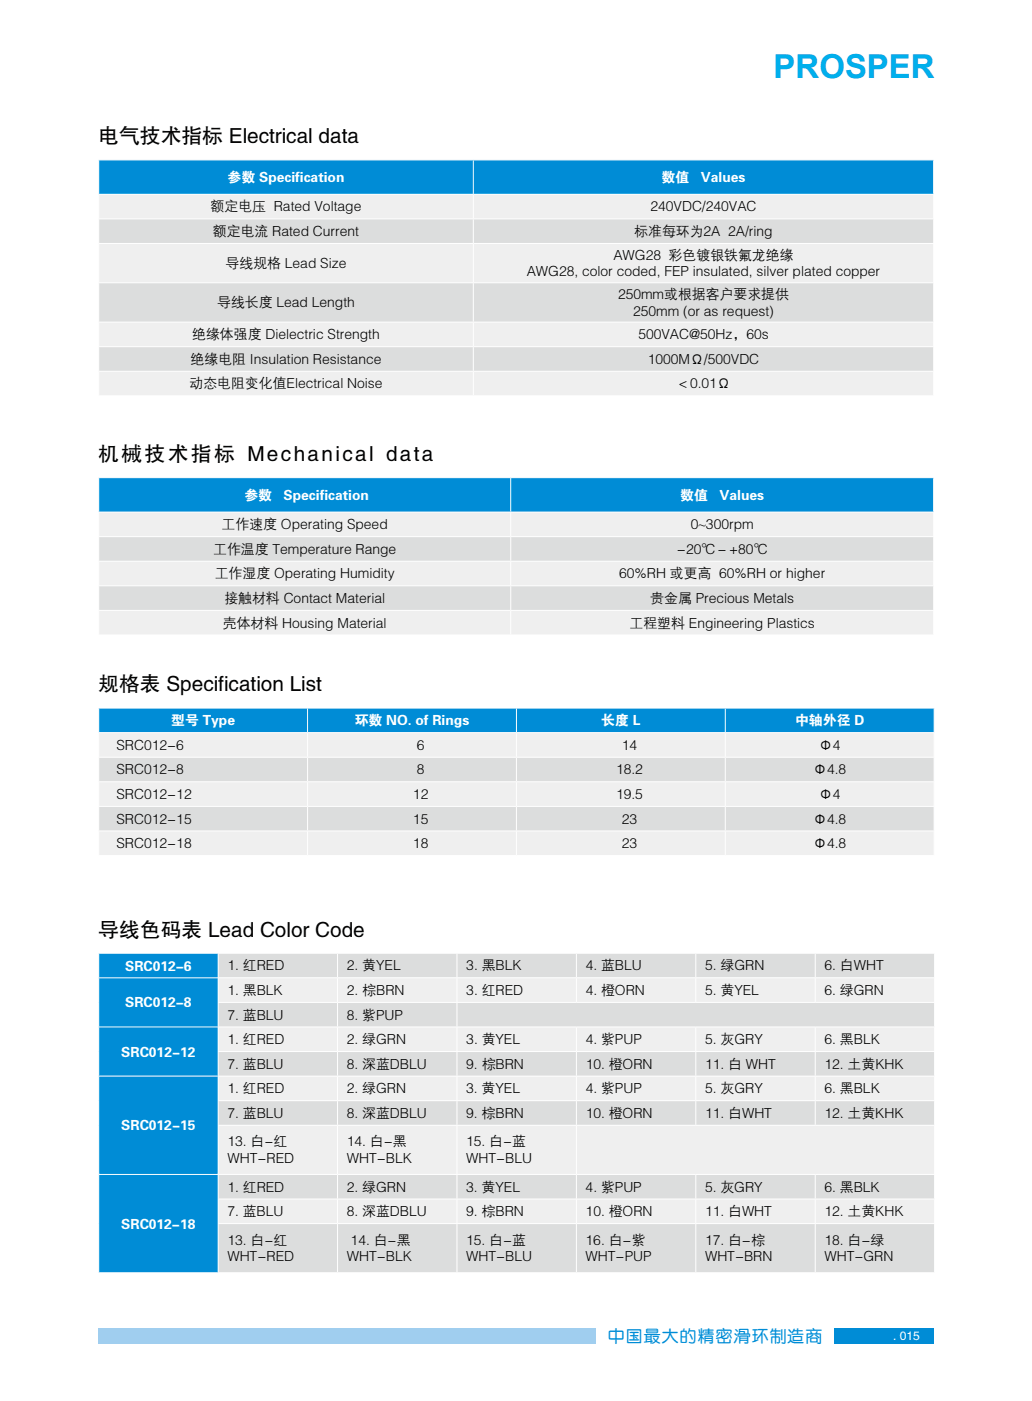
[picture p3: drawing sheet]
<svg xmlns="http://www.w3.org/2000/svg" width="210mm" height="285mm" viewBox="0 0 210 285" stroke-linecap="round" stroke-linejoin="round" font-family="sans-serif">
<defs><g id="words">
<text font-size="6.7" fill="#00afec" x="157.4" y="15.9">PROSPER</text>
<g font-size="4.2">
<text x="20" y="29.1">电气技术指标 Electrical data</text>
<text x="20" y="93.8">机械技术指标 Mechanical data</text>
<text x="20" y="140.7">规格表 Specification List</text>
<text x="20" y="190.5">导线色码表 Lead Color Code</text>
</g>
<text font-size="3.4" fill="#008cd6" x="123.7" y="273">中国最大的精密滑环制造商</text>
<g font-size="2.8" fill="#fff">
<text x="46.3" y="37">参数 Specification</text>
<text x="134.6" y="37">数值</text>
<text x="142.6" y="37">Values</text>
<text x="49.7" y="101.7">参数</text>
<text x="57.7" y="101.7">Specification</text>
<text x="138.4" y="101.7">数值</text>
<text x="146.4" y="101.7">Values</text>
<text x="34.8" y="147.6">型号 Type</text>
<text x="72.2" y="147.6">环数 NO. of Rings</text>
<text x="122.3" y="147.6">长度 L</text>
<text x="161.8" y="147.6">中轴外径 D</text>
<text x="25.5" y="197.4">SRC012-6</text>
<text x="25.5" y="204.9">SRC012-8</text>
<text x="24.7" y="214.9">SRC012-12</text>
<text x="24.7" y="229.9">SRC012-15</text>
<text x="24.7" y="249.9">SRC012-18</text>
</g>
<g font-size="2.8">
<text x="42.9" y="43">额定电压 Rated Voltage</text>
<text x="132.4" y="43">240VDC/240VAC</text>
<text x="43.3" y="48">额定电流 Rated Current</text>
<text x="124.8" y="52.8">AWG28 彩色镀银铁氟龙绝缘</text>
<text x="129.1" y="48">标准每环为2A 2A/ring</text>
<text x="45.9" y="54.5">导线规格 Lead Size</text>
<text x="107.2" y="56.2">AWG28, color coded, FEP insulated, silver plated copper</text>
<text x="44.2" y="62.5">导线长度 Lead Length</text>
<text x="125.8" y="60.8">250mm或根据客户要求提供</text>
<text x="128.8" y="64.2">250mm (or as request)</text>
<text x="39.1" y="69">绝缘体强度 Dielectric Strength</text>
<text x="129.9" y="69">500VAC@50Hz，60s</text>
<text x="38.8" y="74">绝缘电阻 Insulation Resistance</text>
<text x="131.8" y="74">1000MΩ/500VDC</text>
<text x="38.6" y="79">动态电阻变化值Electrical Noise</text>
<text x="137.6" y="79">＜0.01Ω</text>
<text x="45.1" y="107.7">工作速度 Operating Speed</text>
<text x="140.6" y="107.7">0~300rpm</text>
<text x="43.4" y="112.7">工作温度 Temperature Range</text>
<text x="137.8" y="112.7">-20℃－+80℃</text>
<text x="43.7" y="117.7">工作湿度 Operating Humidity</text>
<text x="126" y="117.7">60%RH 或更高 60%RH or higher</text>
<text x="45.7" y="122.7">接触材料 Contact Material</text>
<text x="132.3" y="122.7">贵金属 Precious Metals</text>
<text x="45.3" y="127.7">壳体材料 Housing Material</text>
<text x="128.1" y="127.7">工程塑料 Engineering Plastics</text>
<text x="23.7" y="152.5">SRC012-6</text>
<text x="84.8" y="152.5">6</text>
<text x="126.5" y="152.5">14</text>
<text x="166.6" y="152.5">Φ4</text>
<text x="23.7" y="157.5">SRC012-8</text>
<text x="84.8" y="157.5">8</text>
<text x="125.4" y="157.5">18.2</text>
<text x="165.5" y="157.5">Φ4.8</text>
<text x="23.7" y="162.5">SRC012-12</text>
<text x="23.7" y="167.5">SRC012-15</text>
<text x="84" y="162.5">12</text>
<text x="84" y="167.5">15</text>
<text x="125.4" y="162.5">19.5</text>
<text x="126.5" y="167.5">23</text>
<text x="165.5" y="167.5">Φ4.8</text>
<text x="166.6" y="162.5">Φ4</text>
<text x="23.7" y="172.5">SRC012-18</text>
<text x="84" y="172.5">18</text>
<text x="126.5" y="172.5">23</text>
<text x="165.5" y="172.5">Φ4.8</text>
<text x="46.3" y="197.4">1. 红RED</text>
<text x="70.6" y="197.4">2. 黄YEL</text>
<text x="94.9" y="197.4">3. 黑BLK</text>
<text x="119.2" y="197.4">4. 蓝BLU</text>
<text x="143.5" y="197.4">5. 绿GRN</text>
<text x="167.8" y="197.4">6. 白WHT</text>
<text x="46.3" y="202.4">1. 黑BLK</text>
<text x="70.6" y="202.4">2. 棕BRN</text>
<text x="94.9" y="202.4">3. 红RED</text>
<text x="119.2" y="202.4">4. 橙ORN</text>
<text x="143.5" y="202.4">5. 黄YEL</text>
<text x="167.8" y="202.4">6. 绿GRN</text>
<text x="46.3" y="207.4">7. 蓝BLU</text>
<text x="70.6" y="207.4">8. 紫PUP</text>
<text x="46.3" y="212.4">1. 红RED</text>
<text x="70.6" y="212.4">2. 绿GRN</text>
<text x="94.9" y="212.4">3. 黄YEL</text>
<text x="119.2" y="212.4">4. 紫PUP</text>
<text x="143.5" y="212.4">5. 灰GRY</text>
<text x="167.8" y="212.4">6. 黑BLK</text>
<text x="46.3" y="217.4">7. 蓝BLU</text>
<text x="70.6" y="217.4">8. 深蓝DBLU</text>
<text x="94.9" y="217.4">9. 棕BRN</text>
<text x="119.2" y="217.4">10. 橙ORN</text>
<text x="143.5" y="217.4">11. 白 WHT</text>
<text x="167.8" y="217.4">12. 土黄KHK</text>
<text x="46.3" y="227.4">7. 蓝BLU</text>
<text x="46.3" y="222.4">1. 红RED</text>
<text x="70.6" y="227.4">8. 深蓝DBLU</text>
<text x="70.6" y="222.4">2. 绿GRN</text>
<text x="94.9" y="227.4">9. 棕BRN</text>
<text x="94.9" y="222.4">3. 黄YEL</text>
<text x="119.2" y="227.4">10. 橙ORN</text>
<text x="119.2" y="222.4">4. 紫PUP</text>
<text x="143.5" y="227.4">11. 白WHT</text>
<text x="143.5" y="222.4">5. 灰GRY</text>
<text x="167.8" y="227.4">12. 土黄KHK</text>
<text x="167.8" y="222.4">6. 黑BLK</text>
<text x="46.3" y="233.2">13. 白-红</text>
<text x="70.6" y="233.2">14. 白-黑</text>
<text x="94.9" y="233.2">15. 白-蓝</text>
<text x="46.3" y="236.6">WHT-RED</text>
<text x="70.6" y="236.6">WHT-BLK</text>
<text x="94.9" y="236.6">WHT-BLU</text>
<text x="46.3" y="242.4">1. 红RED</text>
<text x="70.6" y="242.4">2. 绿GRN</text>
<text x="94.9" y="242.4">3. 黄YEL</text>
<text x="119.2" y="242.4">4. 紫PUP</text>
<text x="143.5" y="242.4">5. 灰GRY</text>
<text x="167.8" y="242.4">6. 黑BLK</text>
<text x="46.3" y="247.4">7. 蓝BLU</text>
<text x="70.6" y="247.4">8. 深蓝DBLU</text>
<text x="94.9" y="247.4">9. 棕BRN</text>
<text x="119.2" y="247.4">10. 橙ORN</text>
<text x="143.5" y="247.4">11. 白WHT</text>
<text x="167.8" y="247.4">12. 土黄KHK</text>
<text x="46.3" y="253.2">13. 白-红</text>
<text x="46.3" y="256.6">WHT-RED</text>
<text x="70.6" y="256.6">WHT-BLK</text>
<text x="71.4" y="253.2">14. 白-黑</text>
<text x="94.9" y="253.2">15. 白-蓝</text>
<text x="94.9" y="256.6">WHT-BLU</text>
<text x="119.2" y="253.2">16. 白-紫</text>
<text x="119.2" y="256.6">WHT-PUP</text>
<text x="143.5" y="253.2">17. 白-棕</text>
<text x="143.5" y="256.6">WHT-BRN</text>
<text x="167.8" y="253.2">18. 白-绿</text>
<text x="167.8" y="256.6">WHT-GRN</text>
</g>
<text font-size="2.5" fill="#fff" x="181.7" y="272.6">. 015</text>
</g></defs>
<path d="M20 270.2h101.2v3.2h-101.2z" fill="#a0ceef"/>
<g fill="#008cd6">
<path d="M169.8 270.2h20.2v3.2h-20.2z"/>
<path d="M20.1 32.5h76.2v7h-76.2zM96.3 32.5h93.7v7h-93.7z"/>
</g>
<path d="M20.1 39.5h76.2v5h-76.2zM96.3 39.5h93.7v5h-93.7zM20.1 49.5h76.2v8h-76.2zM96.3 49.5h93.7v8h-93.7zM20.1 65.5h76.2v5h-76.2zM96.3 65.5h93.7v5h-93.7zM20.1 75.5h76.2v5h-76.2zM96.3 75.5h93.7v5h-93.7z" fill="#efefef"/>
<path d="M20.1 44.5h76.2v5h-76.2zM96.3 44.5h93.7v5h-93.7zM20.1 57.5h76.2v8h-76.2zM96.3 57.5h93.7v8h-93.7zM20.1 70.5h76.2v5h-76.2zM96.3 70.5h93.7v5h-93.7z" fill="#dcdddd"/>
<g fill="none" stroke="#fff" stroke-width=".2">
<path d="M20 32.5h170.1M20 39.5h170.1M20.1 32.6v6.8M20.1 39.6v4.8M96.3 32.6v6.8M96.3 39.6v4.8M190 32.6v6.8M190 39.6v4.8M20 44.5h170.1M20 49.5h170.1M20 57.5h170.1M20.1 44.6v4.8"/>
<path d="M20.1 49.6v7.8M20.1 57.6v7.8M96.3 44.6v4.8M96.3 49.6v7.8M96.3 57.6v7.8M190 44.6v4.8M190 49.6v7.8M190 57.6v7.8M20 65.5h170.1M20 70.5h170.1M20 75.5h170.1M20.1 65.6v4.8"/>
<path d="M20.1 70.6v4.8M20.1 75.6v4.8M96.3 65.6v4.8M96.3 70.6v4.8M96.3 75.6v4.8M190 65.6v4.8M190 70.6v4.8M190 75.6v4.8M20 80.5h170.1"/>
</g>
<path d="M20.1 97.2h83.8v7h-83.8zM103.9 97.2h86.1v7h-86.1z" fill="#008cd6"/>
<path d="M20.1 104.2h83.8v5h-83.8zM103.9 104.2h86.1v5h-86.1zM20.1 114.2h83.8v5h-83.8zM103.9 114.2h86.1v5h-86.1zM20.1 124.2h83.8v5h-83.8zM103.9 124.2h86.1v5h-86.1z" fill="#efefef"/>
<path d="M20.1 109.2h83.8v5h-83.8zM103.9 109.2h86.1v5h-86.1zM20.1 119.2h83.8v5h-83.8zM103.9 119.2h86.1v5h-86.1z" fill="#dcdddd"/>
<g fill="none" stroke="#fff" stroke-width=".2">
<path d="M20 97.2h170.1M20.1 97.3v6.8M103.9 97.3v6.8M190 97.3v6.8M20 104.2h170.1M20 109.2h170.1M20 114.2h170.1M20 119.2h170.1M20.1 104.3v4.8M20.1 109.3v4.8M20.1 114.3v4.8M20.1 119.3v4.8"/>
<path d="M103.9 104.3v4.8M103.9 109.3v4.8M103.9 114.3v4.8M103.9 119.3v4.8M190 104.3v4.8M190 109.3v4.8M190 114.3v4.8M190 119.3v4.8M20 124.2h170.1M20 129.2h170.1M20.1 124.3v4.8M103.9 124.3v4.8"/>
<path d="M190 124.3v4.8"/>
</g>
<path d="M20.1 144h42.5v5h-42.5zM62.6 144h42.5v5h-42.5zM105.1 144h42.5v5h-42.5zM147.6 144h42.5v5h-42.5z" fill="#008cd6"/>
<path d="M20.1 149h42.5v5h-42.5zM62.6 149h42.5v5h-42.5zM105.1 149h42.5v5h-42.5zM147.6 149h42.5v5h-42.5zM20.1 159h42.5v5h-42.5zM62.6 159h42.5v5h-42.5zM105.1 159h42.5v5h-42.5zM147.6 159h42.5v5h-42.5zM20.1 169h42.5v5h-42.5zM62.6 169h42.5v5h-42.5zM105.1 169h42.5v5h-42.5zM147.6 169h42.5v5h-42.5z" fill="#efefef"/>
<path d="M20.1 154h42.5v5h-42.5zM62.6 154h42.5v5h-42.5zM105.1 154h42.5v5h-42.5zM147.6 154h42.5v5h-42.5zM20.1 164h42.5v5h-42.5zM62.6 164h42.5v5h-42.5zM105.1 164h42.5v5h-42.5zM147.6 164h42.5v5h-42.5z" fill="#dcdddd"/>
<g fill="none" stroke="#fff" stroke-width=".2">
<path d="M20 144h170.2M20 149h170.2M20 154h170.2M20 159h170.2M20.1 144.1v4.9M20.1 149.1v4.9M20.1 154.1v4.9M20.1 159.1v4.9M62.6 144.1v4.9M62.6 149.1v4.9M62.6 154.1v4.9M62.6 159.1v4.9"/>
<path d="M105.1 144.1v4.9M105.1 149.1v4.9M105.1 154.1v4.9M105.1 159.1v4.9M147.6 144.1v4.9M147.6 149.1v4.9M147.6 154.1v4.9M147.6 159.1v4.9M190.1 144.1v4.9M190.1 149.1v4.9M190.1 154.1v4.9M190.1 159.1v4.9"/>
<path d="M20 164h170.2M20 169h170.2M20 174h170.2M20.1 164.1v4.9M20.1 169.1v4.9M62.6 164.1v4.9M62.6 169.1v4.9M105.1 164.1v4.9M105.1 169.1v4.9M147.6 164.1v4.9M147.6 169.1v4.9M190.1 164.1v4.9"/>
<path d="M190.1 169.1v4.9"/>
</g>
<path d="M20.1 193.9h24.3v5h-24.3zM20.1 198.9h24.3v10h-24.3zM20.1 208.9h24.3v10h-24.3zM20.1 218.9h24.3v20h-24.3zM20.1 238.9h24.3v20h-24.3z" fill="#008cd6"/>
<path d="M44.4 193.9h24.3v5h-24.3zM68.7 193.9h24.3v5h-24.3zM93 193.9h24.3v5h-24.3zM117.3 193.9h24.3v5h-24.3zM141.6 193.9h24.3v5h-24.3zM165.9 193.9h24.3v5h-24.3zM44.4 203.9h24.3v5h-24.3zM68.7 203.9h24.3v5h-24.3zM93 203.9h97.2v5h-97.2zM44.4 213.9h24.3v5h-24.3zM68.7 213.9h24.3v5h-24.3zM93 213.9h24.3v5h-24.3zM117.3 213.9h24.3v5h-24.3zM141.6 213.9h24.3v5h-24.3zM165.9 213.9h24.3v5h-24.3zM44.4 223.9h24.3v5h-24.3zM68.7 223.9h24.3v5h-24.3zM93 223.9h24.3v5h-24.3zM117.3 223.9h24.3v5h-24.3zM141.6 223.9h24.3v5h-24.3zM165.9 223.9h24.3v5h-24.3zM44.4 238.9h24.3v5h-24.3zM68.7 238.9h24.3v5h-24.3zM93 238.9h24.3v5h-24.3zM117.3 238.9h24.3v5h-24.3zM141.6 238.9h24.3v5h-24.3zM165.9 238.9h24.3v5h-24.3zM44.4 248.9h24.3v10h-24.3zM68.7 248.9h24.3v10h-24.3zM93 248.9h24.3v10h-24.3zM117.3 248.9h24.3v10h-24.3zM141.6 248.9h24.3v10h-24.3zM165.9 248.9h24.3v10h-24.3z" fill="#dcdddd"/>
<path d="M44.4 198.9h24.3v5h-24.3zM68.7 198.9h24.3v5h-24.3zM93 198.9h24.3v5h-24.3zM117.3 198.9h24.3v5h-24.3zM141.6 198.9h24.3v5h-24.3zM165.9 198.9h24.3v5h-24.3zM44.4 208.9h24.3v5h-24.3zM68.7 208.9h24.3v5h-24.3zM93 208.9h24.3v5h-24.3zM117.3 208.9h24.3v5h-24.3zM141.6 208.9h24.3v5h-24.3zM165.9 208.9h24.3v5h-24.3zM44.4 218.9h24.3v5h-24.3zM68.7 218.9h24.3v5h-24.3zM93 218.9h24.3v5h-24.3zM117.3 218.9h24.3v5h-24.3zM141.6 218.9h24.3v5h-24.3zM165.9 218.9h24.3v5h-24.3zM44.4 228.9h24.3v10h-24.3zM68.7 228.9h24.3v10h-24.3zM93 228.9h24.3v10h-24.3zM117.3 228.9h72.9v10h-72.9zM44.4 243.9h24.3v5h-24.3zM68.7 243.9h24.3v5h-24.3zM93 243.9h24.3v5h-24.3zM117.3 243.9h24.3v5h-24.3zM141.6 243.9h24.3v5h-24.3zM165.9 243.9h24.3v5h-24.3z" fill="#efefef"/>
<g fill="none" stroke="#fff" stroke-width=".2">
<path d="M20 193.9h170.3M20 198.9h170.3M20.1 194v4.8M20.1 199v9.8M44.4 194v4.8M44.4 199v4.8M68.7 194v4.8M68.7 199v4.8M93 194v4.8M93 199v4.8M117.3 194v4.8M117.3 199v4.8"/>
<path d="M141.6 194v4.8M141.6 199v4.8M165.9 194v4.8M165.9 199v4.8M190.2 194v4.8M190.2 199v4.8M20 208.9h170.3M20 218.9h170.3M20.1 209v9.8M20.1 219v19.8M44.3 203.9h146M44.3 213.9h146"/>
<path d="M44.4 204v4.8M44.4 209v4.8M44.4 214v4.8M44.4 219v4.8M68.7 204v4.8M68.7 209v4.8M68.7 214v4.8M68.7 219v4.8M93 204v4.8M93 209v4.8M93 214v4.8M93 219v4.8"/>
<path d="M117.3 209v4.8M117.3 214v4.8M117.3 219v4.8M141.6 209v4.8M141.6 214v4.8M141.6 219v4.8M165.9 209v4.8M165.9 214v4.8M165.9 219v4.8M190.2 204v4.8M190.2 209v4.8M190.2 214v4.8"/>
<path d="M190.2 219v4.8M20 238.9h170.3M20.1 239v19.8M44.3 223.9h146M44.3 228.9h146M44.4 224v4.8M44.4 229v9.8M44.4 239v4.8M68.7 224v4.8M68.7 229v9.8M68.7 239v4.8M93 224v4.8"/>
<path d="M93 229v9.8M93 239v4.8M117.3 224v4.8M117.3 229v9.8M117.3 239v4.8M141.6 224v4.8M141.6 239v4.8M165.9 224v4.8M165.9 239v4.8M190.2 224v4.8M190.2 229v9.8M190.2 239v4.8"/>
<path d="M20 258.9h170.3M44.3 243.9h146M44.3 248.9h146M44.4 244v4.8M44.4 249v9.8M68.7 244v4.8M68.7 249v9.8M93 244v4.8M93 249v9.8M117.3 244v4.8M117.3 249v9.8M141.6 244v4.8"/>
<path d="M141.6 249v9.8M165.9 244v4.8M165.9 249v9.8M190.2 244v4.8M190.2 249v9.8"/>
</g>
<use href="#words"/>
</svg>
